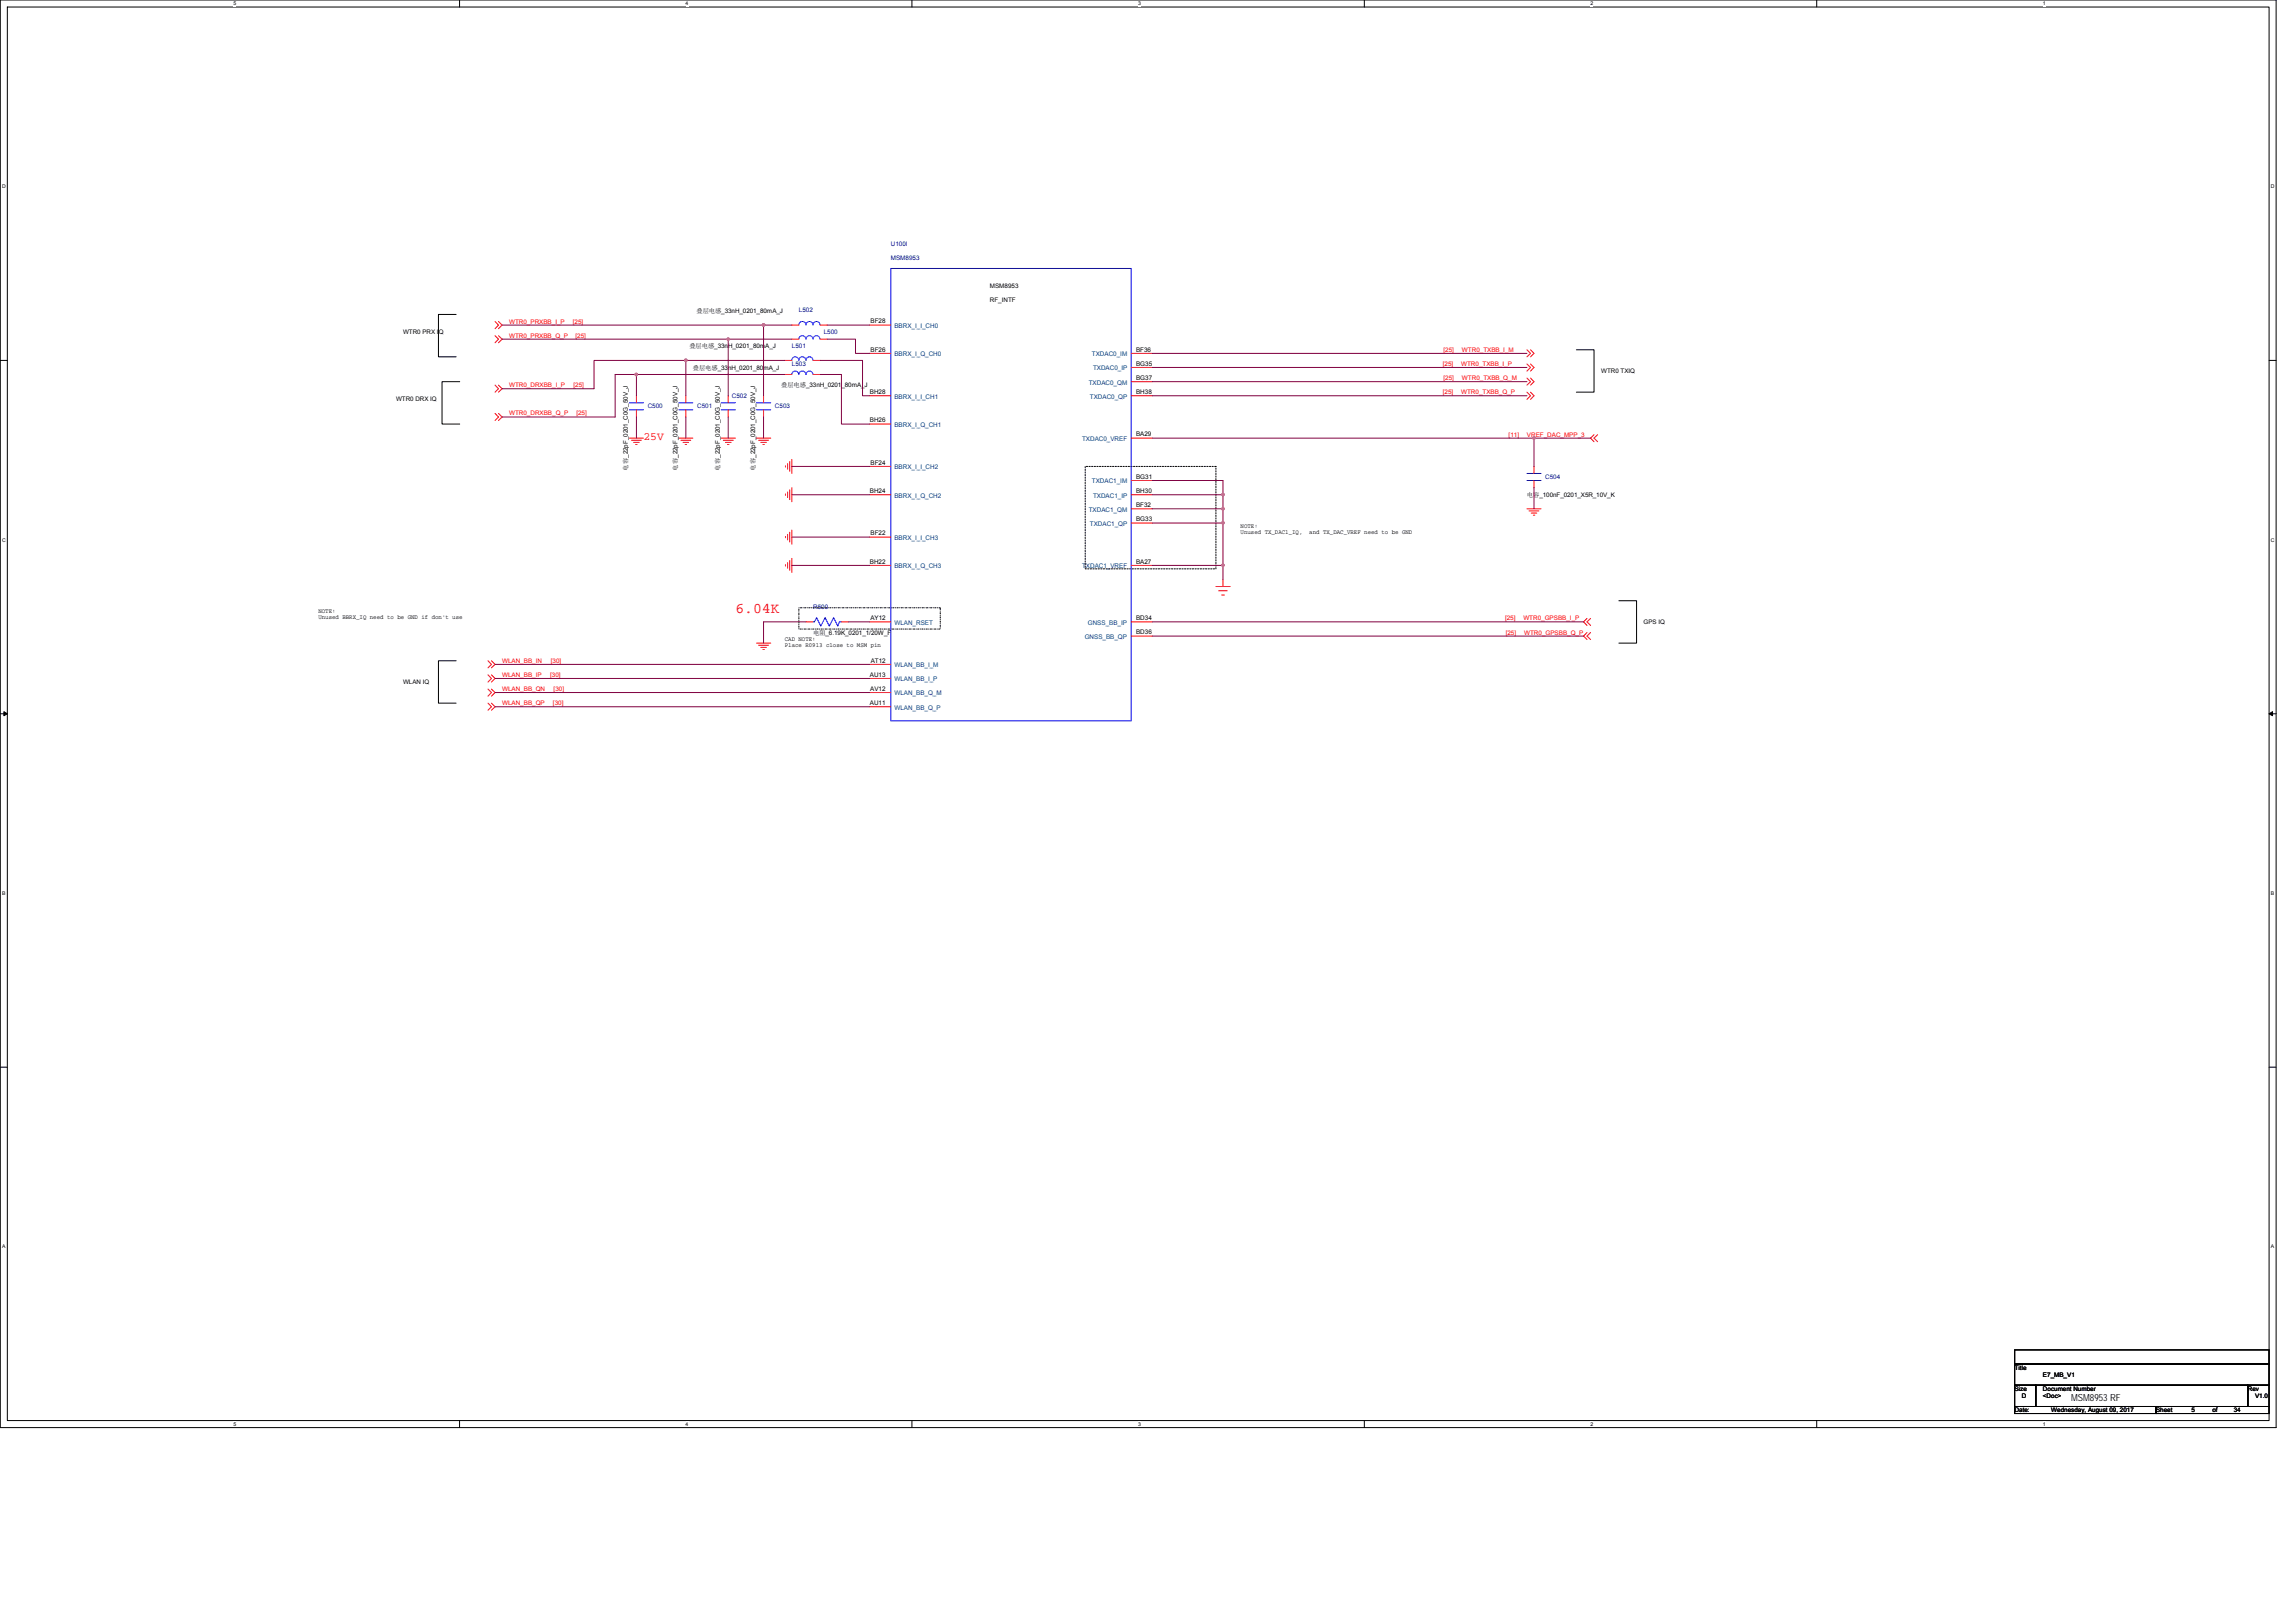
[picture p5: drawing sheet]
<svg xmlns="http://www.w3.org/2000/svg" width="297mm" height="210mm" viewBox="0 0 297 210" stroke-linecap="round" stroke-linejoin="round" font-family="sans-serif">
<defs><g id="words">
<text font-size="1.9" fill="#f00" x="95.1" y="79.3">6.04K</text>
<text font-size="1.5" fill="#f00" x="83.2" y="56.9">25V</text>
<text font-size="1.3" x="267.9" y="181.3">MSM8953 RF</text>
<g font-size=".8" fill="#000080">
<text x="115.2" y="31.8">U100I</text>
<text x="115.2" y="33.6">MSM8953</text>
<text x="103.4" y="40.4">L502</text>
<text x="102.4" y="47.3">L503</text>
<text x="102.4" y="45">L501</text>
<text x="106.6" y="43.2">L500</text>
<text x="83.8" y="52.8">C500</text>
<text x="90.2" y="52.8">C501</text>
<text x="94.7" y="51.5">C502</text>
<text x="100.3" y="52.8">C503</text>
<text x="199.9" y="62">C504</text>
<text x="105.2" y="78.8">R500</text>
</g>
<g font-size=".8" fill="#f00">
<text x="65.9" y="41.9">WTR0_PRXBB_I_P</text>
<text x="74.1" y="41.9">[25]</text>
<text x="65.9" y="43.7">WTR0_PRXBB_Q_P</text>
<text x="74.5" y="43.7">[25]</text>
<text x="186.7" y="47.3">[25]</text>
<text x="186.8" y="45.5">[25]</text>
<text x="189" y="47.3">WTR0_TXBB_I_P</text>
<text x="189.1" y="45.5">WTR0_TXBB_I_M</text>
<text x="65.9" y="53.7">WTR0_DRXBB_Q_P</text>
<text x="65.9" y="50.1">WTR0_DRXBB_I_P</text>
<text x="74.2" y="50.1">[25]</text>
<text x="74.6" y="53.7">[25]</text>
<text x="186.7" y="51">[25]</text>
<text x="186.8" y="49.2">[25]</text>
<text x="189" y="51">WTR0_TXBB_Q_P</text>
<text x="189.1" y="49.2">WTR0_TXBB_Q_M</text>
<text x="195.2" y="56.5">[11]</text>
<text x="197.5" y="56.5">VREF_DAC_MPP_3</text>
<text x="194.7" y="80.3">[25]</text>
<text x="194.8" y="82.1">[25]</text>
<text x="197.1" y="80.3">WTR0_GPSBB_I_P</text>
<text x="197.2" y="82.1">WTR0_GPSBB_Q_P</text>
<text x="65" y="85.7">WLAN_BB_IN</text>
<text x="65" y="87.6">WLAN_BB_IP</text>
<text x="65" y="89.4">WLAN_BB_QN</text>
<text x="71.2" y="87.6">[30]</text>
<text x="71.3" y="85.7">[30]</text>
<text x="71.6" y="89.4">[30]</text>
<text x="65" y="91.2">WLAN_BB_QP</text>
<text x="71.5" y="91.2">[30]</text>
</g>
<g font-size=".8">
<text x="90.1" y="40.5">叠层电感_33nH_0201_80mA_J</text>
<text x="112.6" y="41.8">BF28</text>
<text x="128.1" y="39.1">RF_INTF</text>
<text x="128.1" y="37.3">MSM8953</text>
<text x="52.2" y="43.2">WTR0 PRX IQ</text>
<text x="89.2" y="45.1">叠层电感_33nH_0201_80mA_J</text>
<text x="89.6" y="47.8">叠层电感_33nH_0201_80mA_J</text>
<text x="112.6" y="45.5">BF26</text>
<text x="147" y="47.3">BG35</text>
<text x="147" y="45.5">BF36</text>
<text x="51.2" y="51.9">WTR0 DRX IQ</text>
<text x="101.1" y="50.1">叠层电感_33nH_0201_80mA_J</text>
<text x="112.5" y="51">BH28</text>
<text x="147" y="51">BH38</text>
<text x="147" y="49.2">BG37</text>
<text x="207.2" y="48.3">WTR0 TXIQ</text>
<text x="112.5" y="54.7">BH26</text>
<text x="147" y="56.5">BA29</text>
<text x="81.2" y="60.9" transform="rotate(-90 81.2 60.9)">电容_22pF_0201_C0G_50V_J</text>
<text x="87.6" y="60.9" transform="rotate(-90 87.6 60.9)">电容_22pF_0201_C0G_50V_J</text>
<text x="93.1" y="60.9" transform="rotate(-90 93.1 60.9)">电容_22pF_0201_C0G_50V_J</text>
<text x="97.7" y="60.9" transform="rotate(-90 97.7 60.9)">电容_22pF_0201_C0G_50V_J</text>
<text x="112.5" y="63.8">BH24</text>
<text x="112.6" y="60.1">BF24</text>
<text x="147" y="63.8">BH30</text>
<text x="147" y="62">BG31</text>
<text x="147" y="65.6">BF32</text>
<text x="197.5" y="64.3">电容_100nF_0201_X5R_10V_K</text>
<text x="112.6" y="69.3">BF22</text>
<text x="147" y="67.5">BG33</text>
<text x="160.5" y="68.3">NOTE:</text>
<text x="160.5" y="69.1">Unused TX_DAC1_IQ,</text>
<text x="169.4" y="69.1">and TX_DAC_VREF need to be GND</text>
<text x="112.5" y="72.9">BH22</text>
<text x="147" y="72.9">BA27</text>
<text x="41.2" y="79.3">NOTE:</text>
<text x="41.2" y="80.1">Unused BBRX_IQ need to be GND if don't use</text>
<text x="101.5" y="82.9">CAD NOTE:</text>
<text x="101.5" y="83.7">Place R0913 close to MSM pin</text>
<text x="105.2" y="82.2">电阻_6.19K_0201_1/20W_F</text>
<text x="112.6" y="80.2">AY12</text>
<text x="147" y="80.2">BD34</text>
<text x="147" y="82.1">BD36</text>
<text x="212.6" y="80.7">GPS IQ</text>
<text x="52.2" y="88.5">WLAN IQ</text>
<text x="112.5" y="87.6">AU13</text>
<text x="112.6" y="89.4">AV12</text>
<text x="112.6" y="85.7">AT12</text>
<text x="112.5" y="91.2">AU11</text>
<text x="260.6" y="177.2">Title</text>
<text x="260.6" y="179.9">Size</text>
<text x="264.3" y="179.9">Document Number</text>
<text x="264.3" y="178.1">E7_MB_V1</text>
<text x="290.8" y="179.9">Rev</text>
<text x="260.6" y="182.7">Date:</text>
<text x="261.6" y="180.8">D</text>
<text x="264.3" y="180.8">&lt;Doc&gt;</text>
<text x="265.4" y="182.7">Wednesday, August 09, 2017</text>
<text x="278.9" y="182.7">Sheet</text>
<text x="283.5" y="182.7">5</text>
<text x="286.2" y="182.7">of</text>
<text x="289" y="182.7">34</text>
<text x="291.7" y="180.8">V1.0</text>
</g>
<g font-size=".8" fill="#004080">
<text x="115.7" y="46.1">BBRX_I_Q_CH0</text>
<text x="115.7" y="42.4">BBRX_I_I_CH0</text>
<text x="141.3" y="46.1">TXDAC0_IM</text>
<text x="141.4" y="47.9">TXDAC0_IP</text>
<text x="115.7" y="51.6">BBRX_I_I_CH1</text>
<text x="140.9" y="49.8">TXDAC0_QM</text>
<text x="141" y="51.6">TXDAC0_QP</text>
<text x="115.7" y="55.2">BBRX_I_Q_CH1</text>
<text x="140" y="57.1">TXDAC0_VREF</text>
<text x="115.7" y="64.4">BBRX_I_Q_CH2</text>
<text x="115.7" y="60.7">BBRX_I_I_CH2</text>
<text x="141.3" y="62.5">TXDAC1_IM</text>
<text x="141.4" y="64.4">TXDAC1_IP</text>
<text x="115.7" y="69.9">BBRX_I_I_CH3</text>
<text x="140.9" y="66.2">TXDAC1_QM</text>
<text x="141" y="68.1">TXDAC1_QP</text>
<text x="115.7" y="73.5">BBRX_I_Q_CH3</text>
<text x="140" y="73.5">TXDAC1_VREF</text>
<text x="115.7" y="80.8">WLAN_RSET</text>
<text x="140.3" y="82.7">GNSS_BB_QP</text>
<text x="140.7" y="80.8">GNSS_BB_IP</text>
<text x="115.7" y="90">WLAN_BB_Q_M</text>
<text x="115.7" y="88.2">WLAN_BB_I_P</text>
<text x="115.7" y="86.3">WLAN_BB_I_M</text>
<text x="115.7" y="91.8">WLAN_BB_Q_P</text>
</g>
<g font-size=".7">
<text x="30.2" y=".7">5</text>
<text x="88.7" y=".7">4</text>
<text x="147.2" y=".7">3</text>
<text x="205.8" y=".7">2</text>
<text x="264.3" y=".7">1</text>
<text x=".3" y="24.4">D</text>
<text x="293.8" y="24.4">D</text>
<text x=".3" y="70.1">C</text>
<text x="293.8" y="70.1">C</text>
<text x=".3" y="115.8">B</text>
<text x="293.8" y="115.8">B</text>
<text x=".3" y="161.5">A</text>
<text x="293.8" y="161.5">A</text>
<text x="30.2" y="184.5">5</text>
<text x="88.7" y="184.5">4</text>
<text x="147.2" y="184.5">3</text>
<text x="205.8" y="184.5">2</text>
<text x="264.3" y="184.5">1</text>
</g>
</g></defs>
<path d="M0 0h294.5v184.7h-294.5zM.9 .9h292.7v182.9h-292.7z" fill="none" stroke="#000" stroke-width=".13"/>
<g fill="#fff">
<path d="M30.2 .1h.4v.7h-.4z"/>
<path d="M30.2 183.9h.4v.7h-.4z"/>
</g>
<path d="M59.5 0v.9M59.5 183.8v.9" fill="none" stroke="#000" stroke-width=".13"/>
<g fill="#fff">
<path d="M88.7 .1h.4v.7h-.4z"/>
<path d="M88.7 183.9h.4v.7h-.4z"/>
</g>
<path d="M118 0v.9M118 183.8v.9" fill="none" stroke="#000" stroke-width=".13"/>
<g fill="#fff">
<path d="M147.2 .1h.4v.7h-.4z"/>
<path d="M147.2 183.9h.4v.7h-.4z"/>
</g>
<path d="M176.5 0v.9M176.5 183.8v.9" fill="none" stroke="#000" stroke-width=".13"/>
<g fill="#fff">
<path d="M205.8 .1h.3v.7h-.3z"/>
<path d="M205.8 183.9h.3v.7h-.3z"/>
</g>
<path d="M235 0v.9M235 183.8v.9" fill="none" stroke="#000" stroke-width=".13"/>
<g fill="#fff">
<path d="M264.3 .1h.3v.7h-.3z"/>
<path d="M264.3 183.9h.3v.7h-.3z"/>
<path d="M.3 23.8h.4v.7h-.4z"/>
<path d="M293.8 23.8h.5v.7h-.5z"/>
<path d="M.3 69.5h.4v.7h-.4z"/>
<path d="M293.8 69.5h.5v.7h-.5z"/>
</g>
<path d="M0 46.6h.9M293.6 46.6h.9" fill="none" stroke="#000" stroke-width=".13"/>
<g fill="#fff">
<path d="M.3 115.2h.4v.8h-.4z"/>
<path d="M293.8 115.2h.4v.8h-.4z"/>
</g>
<path d="M0 92.4h.9M293.6 92.4h.9" fill="none" stroke="#000" stroke-width=".13"/>
<path d="M.5 92.1l.4 .3-.4 .2zM293.6 92.4l.4-.3v.5z" fill="#000" stroke="#000" stroke-width=".13"/>
<g fill="#fff">
<path d="M.3 160.9h.4v.8h-.4z"/>
<path d="M293.8 160.9h.4v.8h-.4z"/>
</g>
<g fill="none" stroke="#000" stroke-width=".13">
<path d="M59 40.7h-2.3v5.5h2.3M59.5 49.4h-2.3v5.5h2.3M203.9 45.3h2.3v5.4h-2.3M209.4 77.7h2.3v5.5h-2.3M59 85.5h-2.3v5.5h2.3M0 138.1h.9M293.6 138.1h.9M260.6 174.6h33v1.9h-33zM260.6 176.5h33v2.7h-33zM260.6 179.2h2.8v2.8h-2.8zM263.4 179.2h27.4v2.8h-27.4zM290.8 179.2h2.8v2.8h-2.8z"/>
<path d="M260.6 182h18.3v.9h-18.3zM278.9 182h14.7v.9h-14.7z"/>
</g>
<path d="M140.4 60.3h16.9v13.3h-16.9z" fill="none" stroke="#000" stroke-width=".13" stroke-dasharray=".2 .2"/>
<path d="M103.4 78.6h18.2v2.8h-18.2z" fill="none" stroke="#000" stroke-width=".13" stroke-dasharray=".2 .2 0 .2"/>
<g fill="none" stroke="#f00" stroke-width=".13">
<path d="M64 43.4l.5 .5-.5 .4M64 41.6l.5 .5-.5 .4M64 53.5l.5 .5-.5 .4M64 49.8l.5 .5-.5 .4M64.5 43.4l.5 .5-.5 .4M64.5 41.6l.5 .5-.5 .4M64.5 53.5l.5 .5-.5 .4M64.5 49.8l.5 .5-.5 .4M81.4 56.7h1.8M81.7 57h1.3M82 57.2h.7M82.2 57.5h.2"/>
<path d="M82.3 51.2v.9M82.3 53v1M87.8 56.7h1.8M88.1 57h1.3M88.4 57.2h.7M88.6 57.5h.2M88.7 51.2v.9M88.7 53v1M93.3 56.7h1.8M93.6 57h1.3M93.8 57.2h.8M94.1 57.5h.2"/>
<path d="M94.2 51.2v.9M94.2 53v1M97.9 56.7h1.8M98.1 57h1.3M98.4 57.2h.8M98.7 57.5h.2M98.8 51.2v.9M98.8 53v1M101.5 48.5h.9M101.5 46.6h.9M101.9 60v.7M102.2 59.7v1.3"/>
<path d="M102.4 42.1h1M102.4 43.9h1M102.4 59.4v1.9M105.2 48.5h.9M105.2 46.6h.9M106.1 42.1h.9M106.1 43.9h.9M112.5 54.9h2.7M112.5 51.2h2.7M112.5 45.7h2.7M112.5 42.1h2.7M146.3 56.7h2.8"/>
<path d="M146.3 51.2h2.8M146.3 49.4h2.8M146.3 47.5h2.8M146.3 45.7h2.8M197.5 45.3l.5 .4-.5 .5M197.5 47.1l.5 .4-.5 .5M197.5 48.9l.5 .5-.5 .4M197.5 50.7l.5 .5-.5 .5M198 45.3l.5 .4-.5 .5M198 47.1l.5 .4-.5 .5M198 48.9l.5 .5-.5 .4M198 50.7l.5 .5-.5 .5"/>
<path d="M206.2 56.2l-.4 .5 .4 .4M206.7 56.2l-.5 .5 .5 .4M101.6 69.4v.2M101.6 63.9v.2M101.6 60.3v.1M101.6 73v.2M101.9 69.1v.7M101.9 63.6v.8M101.9 72.8v.7M102.2 68.9v1.2M102.2 63.4v1.2M102.2 72.5v1.3"/>
<path d="M102.4 68.6v1.8M102.4 63.1v1.8M102.4 72.2v1.9M112.5 73.2h2.7M112.5 69.5h2.7M112.5 64h2.7M112.5 60.3h2.7M146.3 73.2h2.8M146.3 67.7h2.8M146.3 65.8h2.8M146.3 64h2.8M146.3 62.2h2.8"/>
<path d="M157.3 75.9h1.8M157.7 76.4h1.1M158 77h.4M158.2 75v.9M197.5 65.8h1.9M197.8 66.1h1.3M198.1 66.4h.7M198.4 66.7h.2M198.5 60.3v1M198.5 62.2v.9M63.1 85.5l.5 .5-.5 .4M63.1 87.3l.5 .5-.5 .4"/>
<path d="M63.1 89.2l.5 .4-.5 .5M63.1 91l.5 .4-.5 .5M63.6 85.5l.4 .5-.4 .4M63.6 87.3l.4 .5-.4 .4M63.6 89.2l.4 .4-.4 .5M63.6 91l.4 .4-.4 .5M97.9 83.2h1.8M98.1 83.5h1.3M98.4 83.8h.8M98.7 84h.2M104.3 80.5h.9M108.9 80.5h.9"/>
<path d="M112.5 91.4h2.7M112.5 89.6h2.7M112.5 87.8h2.7M112.5 86h2.7M112.5 80.5h2.7M146.3 82.3h2.8M146.3 80.5h2.8M205.3 81.8l-.4 .5 .4 .4M205.3 80l-.4 .5 .4 .4M205.8 81.8l-.5 .5 .5 .4M205.8 80l-.5 .5 .5 .4"/>
</g>
<g fill="none" stroke="#00f" stroke-width=".13">
<path d="M115.2 34.7h31.1v58.6h-31.1zM81.4 52.1h1.8M81.4 53h1.8M82.3 52.1h.1M82.3 53h.1M87.8 52.1h1.8M87.8 53h1.8M88.7 52.1h.1M88.7 53h.1M93.3 52.1h1.8M93.3 53h1.8M94.2 52.1h.1"/>
<path d="M94.2 53h.1M97.9 52.1h1.8M97.9 53h1.8M98.8 52.1h.1M98.8 53h.1M102.4 48.4a.45 .45 0 0 1 .5-.4 .45 .45 0 0 1 .4 .4M102.4 46.6a.44 .44 0 0 1 .5-.4 .44 .44 0 0 1 .4 .4M102.4 48.5h.1M102.4 46.6h.1M103.4 42a.46 .46 0 0 1 .4-.4 .46 .46 0 0 1 .5 .4 .46 .46 0 0 1 .4-.4 .46 .46 0 0 1 .5 .4 .46 .46 0 0 1 .4-.4 .46 .46 0 0 1 .5 .4M103.4 43.9a.46 .46 0 0 1 .4-.5 .46 .46 0 0 1 .5 .5 .46 .46 0 0 1 .4-.5 .46 .46 0 0 1 .5 .5 .46 .46 0 0 1 .4-.5 .46 .46 0 0 1 .5 .5M103.4 42.1h.1"/>
<path d="M103.4 43.9h.1M103.4 48.4a.46 .46 0 0 1 .4-.4 .46 .46 0 0 1 .5 .4 .46 .46 0 0 1 .4-.4 .46 .46 0 0 1 .5 .4M103.4 46.6a.46 .46 0 0 1 .4-.4 .46 .46 0 0 1 .5 .4 .46 .46 0 0 1 .4-.4 .46 .46 0 0 1 .5 .4M105.2 48.5h.1M105.2 46.6h.1M106.1 42.1h.1M106.1 43.9h.1M197.5 61.3h1.9M197.5 62.2h1.9M198.5 61.3h.1M198.5 62.2h.1M105.2 80.5h.1"/>
<path d="M105.2 80.5h.2l.2-.6 .6 1.1 .5-1.1 .6 1.1 .5-1.1 .6 1.1 .2-.5h.3M108.9 80.5h.1"/>
</g>
<g fill="none" stroke="#800040" stroke-width=".13">
<path d="M65 42.1h33.8M65 43.9h29.2M82.3 54v2.7M82.3 48.5h-2.7v5.5h-14.6M88.7 46.6h12.8M88.7 54v2.7M88.7 46.6h-11.8v3.7h-11.9M88.7 46.6v4.6M94.2 43.9h8.2M94.2 54v2.7M94.2 43.9v7.3M98.8 42.1h3.6"/>
<path d="M98.8 42.1v9.1M98.8 54v2.7M101.5 48.5h-19.2v2.7M106.1 46.6h5.5v4.6h.9M106.1 48.5h2.8v6.4h3.6M107 42.1h5.5M107 43.9h3.7v1.8h1.8M149.1 56.7h49.4M149.1 45.7h48.4M149.1 47.5h48.4M149.1 49.4h48.4M149.1 51.2h48.4"/>
<path d="M205.8 56.7h-7.3v3.6M102.4 64h10.1M102.4 69.5h10.1M102.4 73.2h10.1M102.4 60.3h10.1M149.1 73.2h9.1M149.1 62.2h9.1v1.8M149.1 65.8h9.1M149.1 67.7h9.1M149.1 64h9.1M158.2 73.2v1.8M158.2 65.8v7.4"/>
<path d="M158.2 64v1.8M198.5 63.1v2.7M64 86h48.5M64 87.8h48.5M64 89.6h48.5M64 91.4h48.5M104.3 80.5h-5.5v2.7M109.8 80.5h2.7M149.1 80.5h55.8M149.1 82.3h55.8"/>
</g>
<g fill="#f0f" stroke="#f0f" stroke-width=".13">
<path d="M98.7 41.9h.2v.3h-.2z" fill-rule="evenodd"/>
<path d="M88.6 46.5h.2v.2h-.2z" fill-rule="evenodd"/>
<path d="M98.7 41.9h.2v.3h-.2z" fill-rule="evenodd"/>
<path d="M88.6 46.5h.2v.2h-.2z" fill-rule="evenodd"/>
<circle cx="198.5" cy="56.7" r=".17"/>
<circle cx="158.2" cy="65.8" r=".17"/>
<circle cx="94.2" cy="43.9" r=".17"/>
<circle cx="82.3" cy="48.5" r=".17"/>
<circle cx="158.2" cy="67.6" r=".17"/>
<circle cx="158.2" cy="73.1" r=".17"/>
<circle cx="158.2" cy="64" r=".17"/>
</g>
<use href="#words"/>
</svg>
